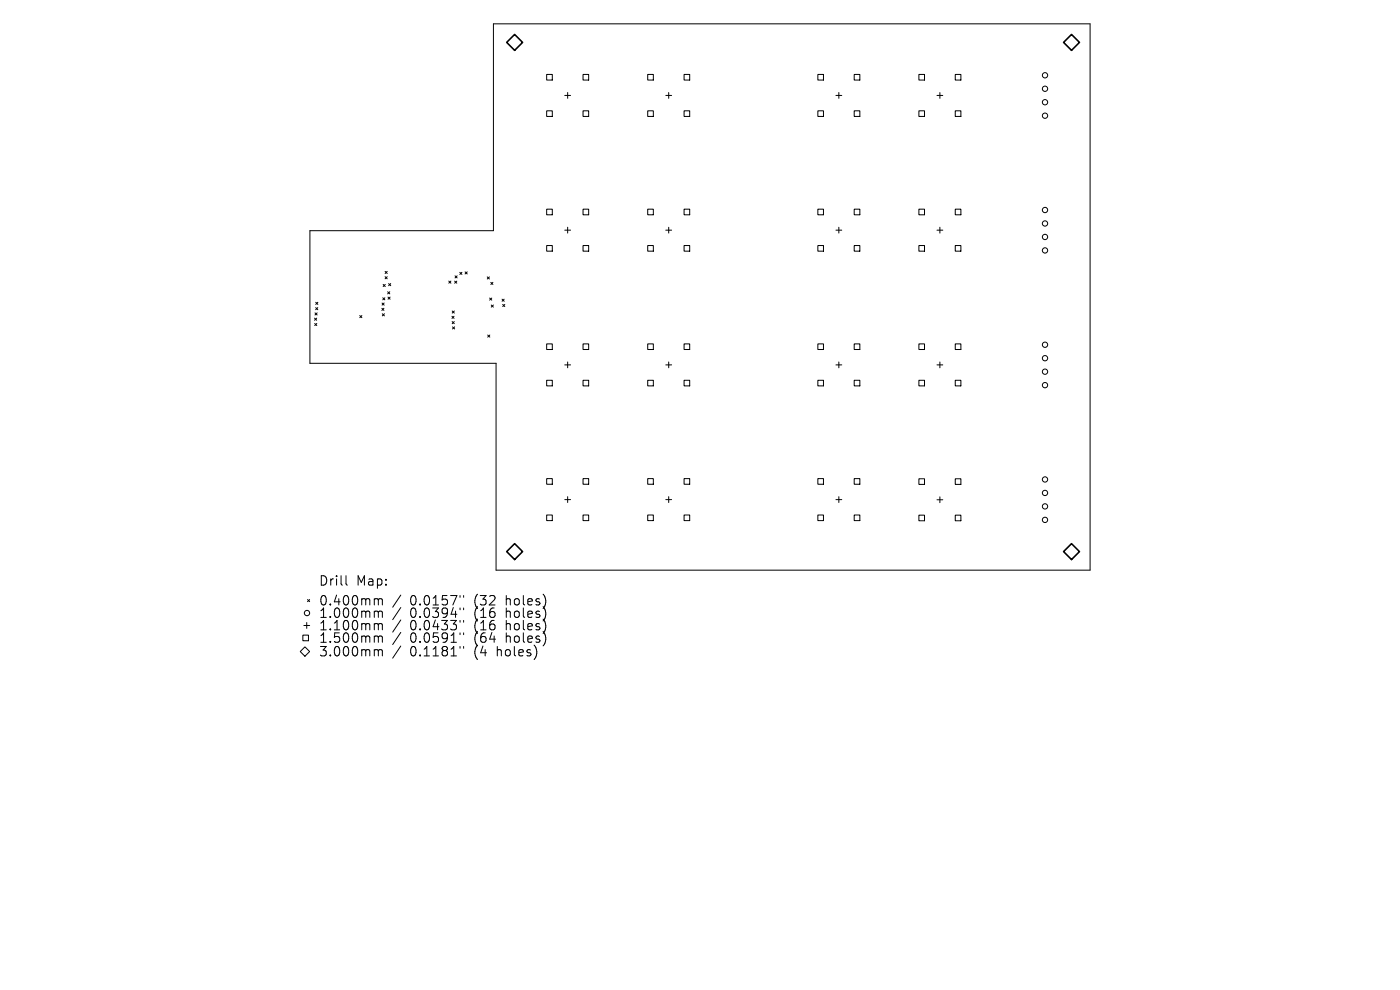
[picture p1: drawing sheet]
<svg xmlns="http://www.w3.org/2000/svg" width="297mm" height="210mm" viewBox="0 0 297 210" stroke-linecap="round" stroke-linejoin="round" font-family="sans-serif">
<defs><g id="words">
<g font-size="2.8">
<text x="67.7" y="124.5">Drill</text>
<text x="75.6" y="124.5">Map:</text>
<text x="67.7" y="128.7">0.400mm</text>
<text x="67.7" y="131.3">1.000mm</text>
<text x="86.9" y="128.7">0.0157&quot;</text>
<text x="86.9" y="131.3">0.0394&quot;</text>
<text x="100.6" y="128.7">(32</text>
<text x="100.6" y="131.3">(16</text>
<text x="107.3" y="128.7">holes)</text>
<text x="107.3" y="131.3">holes)</text>
<text x="67.7" y="133.9">1.100mm</text>
<text x="67.7" y="136.6">1.500mm</text>
<text x="86.9" y="133.9">0.0433&quot;</text>
<text x="86.9" y="136.6">0.0591&quot;</text>
<text x="100.6" y="133.9">(16</text>
<text x="100.6" y="136.6">(64</text>
<text x="107.3" y="133.9">holes)</text>
<text x="107.3" y="136.6">holes)</text>
<text x="67.7" y="139.5">3.000mm</text>
<text x="86.9" y="139.5">0.1181&quot;</text>
<text x="100.6" y="139.5">(4</text>
<text x="105.4" y="139.5">holes)</text>
</g>
</g></defs>
<g fill="none" stroke="#000" stroke-width=".21">
<path d="M104.7 5.1h126.6v115.8h-126.1v-43.8h-39.5v-28.2h39zM116 15.8h1.2v1.2h-1.2zM120.4 19.6v1.3M123.7 15.8h1.2v1.2h-1.2zM137.4 15.8h1.2v1.2h-1.2zM141.9 19.6v1.3M145.1 15.8h1.2v1.2h-1.2zM173.5 15.8h1.2v1.2h-1.2zM178 19.6v1.3M181.2 15.8h1.2v1.2h-1.2zM194.9 15.8h1.2v1.2h-1.2zM199.4 19.6v1.3"/>
<path d="M202.7 15.8h1.1v1.2h-1.1zM116 23.5h1.2v1.2h-1.2zM119.8 20.2h1.2M123.7 23.5h1.2v1.2h-1.2zM137.4 23.5h1.2v1.2h-1.2zM141.2 20.2h1.3M145.1 23.5h1.2v1.2h-1.2zM173.5 23.5h1.2v1.2h-1.2zM177.3 20.2h1.3M181.2 23.5h1.2v1.2h-1.2zM194.9 23.5h1.2v1.2h-1.2zM198.8 20.2h1.2"/>
<path d="M202.7 23.5h1.1v1.2h-1.1zM81.7 57.6l.4 .4M81.7 58.7l.4 .4M82.1 57.6l-.4 .4M82.1 58.7l-.4 .4M95.2 59.6l.5 .5M95.7 59.6l-.5 .5M96.5 59.6l.4 .5M96.5 58.5l.5 .5M96.9 59.6l-.4 .5M97 58.5l-.5 .5M97.5 57.8l.5 .4"/>
<path d="M98 57.8l-.5 .4M98.7 57.7l.4 .4M99.1 57.7l-.4 .4M103.4 58.7l.4 .5M103.8 58.7l-.4 .5M104.1 59.9l.5 .4M104.6 59.9l-.5 .4M116 44.4h1.2v1.2h-1.2zM116 52.1h1.2v1.2h-1.2zM119.8 48.8h1.2M120.4 48.2v1.2M123.7 44.4h1.2v1.2h-1.2z"/>
<path d="M123.7 52.1h1.2v1.2h-1.2zM137.4 44.4h1.2v1.2h-1.2zM137.4 52.1h1.2v1.2h-1.2zM141.2 48.8h1.3M141.9 48.2v1.2M145.1 44.4h1.2v1.2h-1.2zM145.1 52.1h1.2v1.2h-1.2zM173.5 44.4h1.2v1.2h-1.2zM173.5 52.1h1.2v1.2h-1.2zM177.3 48.8h1.3M178 48.2v1.2M181.2 44.4h1.2v1.2h-1.2z"/>
<path d="M181.2 52.1h1.2v1.2h-1.2zM194.9 44.4h1.2v1.2h-1.2zM194.9 52.1h1.2v1.2h-1.2zM198.8 48.8h1.2M199.4 48.2v1.2M202.7 44.4h1.1v1.2h-1.1zM202.7 52.1h1.1v1.2h-1.1zM66.7 67.5l.5 .4M66.8 68.6l.4 .5M66.8 66.4l.5 .4M67 65.3l.4 .4M67 64.1l.4 .5"/>
<path d="M67.2 67.5l-.5 .4M67.2 68.6l-.4 .5M67.3 66.4l-.5 .4M67.4 65.3l-.4 .4M67.4 64.1l-.4 .5M76.3 66.9l.5 .5M76.8 66.9l-.5 .5M81 65.4l.5 .5M81 64.3l.5 .4M81.1 66.6l.5 .4M81.2 63.2l.4 .4M81.3 60.3l.4 .5"/>
<path d="M81.5 65.4l-.5 .5M81.5 64.3l-.5 .4M81.6 66.6l-.5 .4M81.6 63.2l-.4 .4M81.7 60.3l-.4 .5M82.2 61.9l.5 .4M82.3 63l.5 .5M82.4 60.2l.5 .4M82.7 61.9l-.5 .4M82.8 63l-.5 .5M82.9 60.2l-.5 .4M95.9 67.1l.4 .4"/>
<path d="M95.9 68.2l.5 .5M95.9 66l.5 .4M96 69.3l.5 .5M96.3 67.1l-.4 .4M96.4 68.2l-.5 .5M96.4 66l-.5 .4M96.5 69.3l-.5 .5M103.5 71.1l.4 .4M103.9 63.2l.4 .5M103.9 71.1l-.4 .4M104.2 64.7l.5 .5M104.3 63.2l-.4 .5"/>
<path d="M104.7 64.7l-.5 .5M106.5 63.5l.5 .4M106.6 64.6l.5 .4M107 63.5l-.5 .4M107.1 64.6l-.5 .4M116 72.9h1.2v1.2h-1.2zM119.8 77.4h1.2M120.4 76.8v1.2M123.7 72.9h1.2v1.2h-1.2zM137.4 72.9h1.2v1.2h-1.2zM141.2 77.4h1.3M141.9 76.8v1.2"/>
<path d="M145.1 72.9h1.2v1.2h-1.2zM173.5 72.9h1.2v1.2h-1.2zM177.3 77.4h1.3M178 76.8v1.2M181.2 72.9h1.2v1.2h-1.2zM194.9 72.9h1.2v1.2h-1.2zM198.8 77.4h1.2M199.4 76.8v1.2M202.7 72.9h1.1v1.2h-1.1zM116 80.7h1.2v1.2h-1.2zM123.7 80.7h1.2v1.2h-1.2zM137.4 80.7h1.2v1.2h-1.2z"/>
<path d="M145.1 80.7h1.2v1.2h-1.2zM173.5 80.7h1.2v1.2h-1.2zM181.2 80.7h1.2v1.2h-1.2zM194.9 80.7h1.2v1.2h-1.2zM202.7 80.7h1.1v1.2h-1.1zM116 101.5h1.2v1.2h-1.2zM116 109.2h1.2v1.2h-1.2zM119.8 106h1.2M120.4 105.4v1.2M123.7 101.5h1.2v1.2h-1.2zM123.7 109.2h1.2v1.2h-1.2zM137.4 101.5h1.2v1.2h-1.2z"/>
<path d="M137.4 109.2h1.2v1.2h-1.2zM141.2 106h1.3M141.9 105.4v1.2M145.1 101.5h1.2v1.2h-1.2zM145.1 109.2h1.2v1.2h-1.2zM173.5 101.5h1.2v1.2h-1.2zM173.5 109.2h1.2v1.2h-1.2zM177.3 106h1.3M178 105.4v1.2M181.2 101.5h1.2v1.2h-1.2zM181.2 109.2h1.2v1.2h-1.2zM194.9 101.6h1.2v1.2h-1.2z"/>
<path d="M194.9 109.3h1.2v1.2h-1.2zM198.8 106h1.2M199.4 105.4v1.2M202.7 101.6h1.1v1.2h-1.1zM202.7 109.3h1.1v1.2h-1.1zM63.7 138.2l1-1 1 1-1 1zM64.2 134.7h1.2v1.2h-1.2zM64.5 132.7h1.2M65.1 132.1v1.2M65.2 127.2l.5 .4M65.7 127.2l-.5 .4M73.4 122.1v1.7l.3 .3"/>
<path d="M80 127l.3 .3M80 129.6l.3 .3M80 132.3l.3 .3M80 134.9l.3 .3M80 137.8l.3 .3M80.3 127.3v1M80.3 129.9v1.1M80.3 132.6v1M80.3 135.2v1M80.3 138.1v1M80.3 127.3l.2-.3 .5 .1 .1 1.2M80.3 129.9l.2-.3 .5 .1 .1 1.3"/>
<path d="M80.3 132.6l.2-.3 .5 .1 .1 1.2M80.3 135.2l.2-.3 .5 .1 .1 1.2M80.3 138.1l.2-.3 .5 .1 .1 1.2M85 126.2l-1.7 2.6M85 128.9l-1.7 2.5M85 131.5l-1.7 2.6M85 134.2l-1.7 2.5M85 137l-1.7 2.6M97.6 126.3v.4M97.6 129v.4M97.6 131.6v.4M97.6 134.2v.4"/>
<path d="M97.6 137.1v.4M98.4 126.3v.4M98.4 129v.4M98.4 131.6v.4M98.4 134.2v.4M98.4 137.1v.4M113.8 137.7v1.3M115.7 126.9v1.3M115.7 129.5v1.4M115.7 132.2v1.3M115.7 134.8v1.4"/>
<circle cx="221.7" cy="18.8" r=".56"/>
<circle cx="221.7" cy="16" r=".56"/>
<circle cx="221.7" cy="24.5" r=".56"/>
<circle cx="221.7" cy="21.7" r=".56"/>
<circle cx="221.7" cy="53.1" r=".56"/>
<circle cx="221.7" cy="47.4" r=".56"/>
<circle cx="221.7" cy="50.3" r=".56"/>
<circle cx="221.7" cy="44.5" r=".56"/>
<circle cx="221.7" cy="73.1" r=".56"/>
<circle cx="221.7" cy="78.8" r=".56"/>
<circle cx="221.7" cy="76" r=".56"/>
<circle cx="221.7" cy="81.7" r=".56"/>
<circle cx="221.7" cy="107.4" r=".56"/>
<circle cx="221.7" cy="110.3" r=".56"/>
<circle cx="221.7" cy="101.7" r=".56"/>
<circle cx="221.7" cy="104.6" r=".56"/>
<circle cx="65.1" cy="130" r=".56"/>
</g>
<path d="M109.2 7.3l1.7 1.7-1.7 1.7-1.7-1.7zM225.6 9l1.7-1.7 1.7 1.7-1.7 1.7zM107.5 117l1.7-1.7 1.7 1.7-1.7 1.7zM225.6 117l1.7-1.7 1.7 1.7-1.7 1.7z" fill="none" stroke="#000" stroke-width=".34"/>
<use href="#words"/>
</svg>
